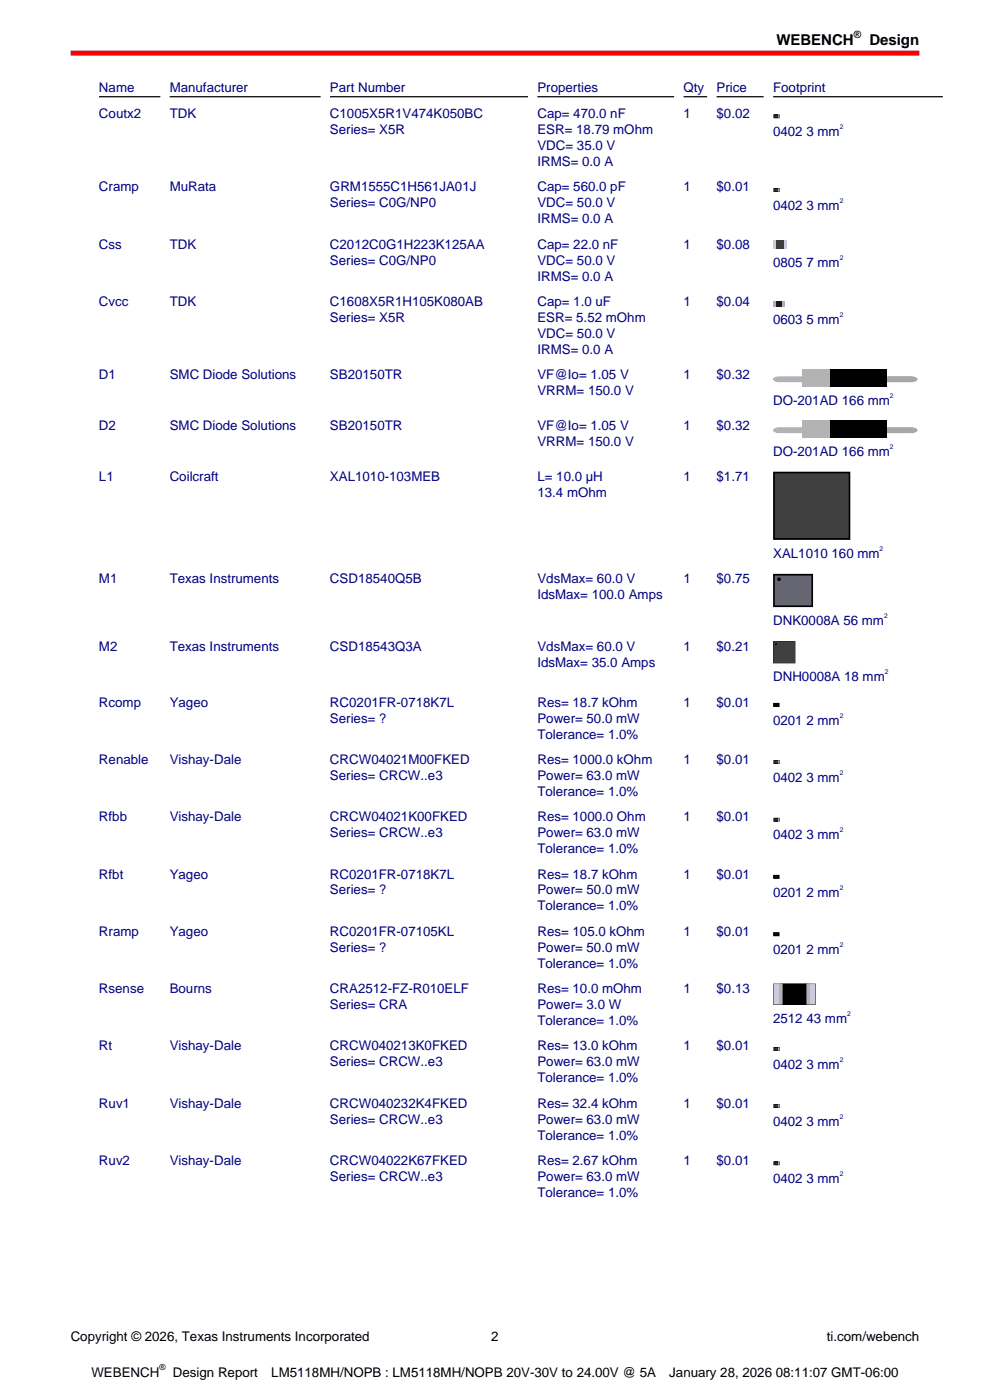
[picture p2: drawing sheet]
<svg xmlns="http://www.w3.org/2000/svg" width="210mm" height="297mm" viewBox="0 0 210 297" stroke-linecap="round" stroke-linejoin="round" font-family="sans-serif">
<defs><g id="words">
<g font-size="3.2">
<text x="164.7" y="9.6">WEBENCH</text>
<text x="184.4" y="9.6">Design</text>
</g>
<g font-size="2.8" fill="#000080">
<text x="21" y="19.4">Name</text>
<text x="36" y="19.4">Manufacturer</text>
<text x="70" y="19.4">Part Number</text>
<text x="114" y="19.4">Properties</text>
<text x="145" y="19.4">Qty</text>
<text x="152" y="19.4">Price</text>
<text x="164" y="19.4">Footprint</text>
<text x="21" y="25.1">Coutx2</text>
<text x="36" y="25.1">TDK</text>
<text x="70" y="25.1">C1005X5R1V474K050BC</text>
<text x="70" y="28.5">Series= X5R</text>
<text x="114" y="25.1">Cap= 470.0 nF</text>
<text x="114" y="28.5">ESR= 18.79 mOhm</text>
<text x="145" y="25.1">1</text>
<text x="152" y="25.1">$0.02</text>
<text x="164" y="28.9">0402 3 mm</text>
<text x="114" y="31.8">VDC= 35.0 V</text>
<text x="114" y="35.2">IRMS= 0.0 A</text>
<text x="21" y="40.6">Cramp</text>
<text x="36" y="40.6">MuRata</text>
<text x="70" y="40.6">GRM1555C1H561JA01J</text>
<text x="114" y="40.6">Cap= 560.0 pF</text>
<text x="145" y="40.6">1</text>
<text x="152" y="40.6">$0.01</text>
<text x="70" y="44">Series= C0G/NP0</text>
<text x="114" y="44">VDC= 50.0 V</text>
<text x="114" y="47.4">IRMS= 0.0 A</text>
<text x="164" y="44.5">0402 3 mm</text>
<text x="21" y="52.8">Css</text>
<text x="36" y="52.8">TDK</text>
<text x="70" y="52.8">C2012C0G1H223K125AA</text>
<text x="114" y="52.8">Cap= 22.0 nF</text>
<text x="145" y="52.8">1</text>
<text x="152" y="52.8">$0.08</text>
<text x="70" y="56.2">Series= C0G/NP0</text>
<text x="114" y="56.2">VDC= 50.0 V</text>
<text x="114" y="59.5">IRMS= 0.0 A</text>
<text x="164" y="56.6">0805 7 mm</text>
<text x="21" y="64.9">Cvcc</text>
<text x="36" y="64.9">TDK</text>
<text x="70" y="64.9">C1608X5R1H105K080AB</text>
<text x="114" y="64.9">Cap= 1.0 uF</text>
<text x="145" y="64.9">1</text>
<text x="152" y="64.9">$0.04</text>
<text x="70" y="68.3">Series= X5R</text>
<text x="114" y="68.3">ESR= 5.52 mOhm</text>
<text x="114" y="71.7">VDC= 50.0 V</text>
<text x="164" y="68.8">0603 5 mm</text>
<text x="114" y="75.1">IRMS= 0.0 A</text>
<text x="21" y="80.5">D1</text>
<text x="36" y="80.5">SMC Diode Solutions</text>
<text x="70" y="80.5">SB20150TR</text>
<text x="114" y="80.5">VF@Io= 1.05 V</text>
<text x="114" y="83.9">VRRM= 150.0 V</text>
<text x="145" y="80.5">1</text>
<text x="152" y="80.5">$0.32</text>
<text x="164" y="85.9">DO-201AD 166 mm</text>
<text x="21" y="91.3">D2</text>
<text x="36" y="91.3">SMC Diode Solutions</text>
<text x="70" y="91.3">SB20150TR</text>
<text x="114" y="91.3">VF@Io= 1.05 V</text>
<text x="114" y="94.7">VRRM= 150.0 V</text>
<text x="145" y="91.3">1</text>
<text x="152" y="91.3">$0.32</text>
<text x="164" y="96.7">DO-201AD 166 mm</text>
<text x="21" y="102.1">L1</text>
<text x="36" y="102.1">Coilcraft</text>
<text x="70" y="102.1">XAL1010-103MEB</text>
<text x="114" y="102.1">L= 10.0 µH</text>
<text x="114" y="105.5">13.4 mOhm</text>
<text x="145" y="102.1">1</text>
<text x="152" y="102.1">$1.71</text>
<text x="164" y="118.4">XAL1010 160 mm</text>
<text x="21" y="123.8">M1</text>
<text x="36" y="123.8">Texas Instruments</text>
<text x="70" y="123.8">CSD18540Q5B</text>
<text x="114" y="123.8">VdsMax= 60.0 V</text>
<text x="145" y="123.8">1</text>
<text x="152" y="123.8">$0.75</text>
<text x="114" y="127.2">IdsMax= 100.0 Amps</text>
<text x="164" y="132.6">DNK0008A 56 mm</text>
<text x="21" y="138">M2</text>
<text x="36" y="138">Texas Instruments</text>
<text x="70" y="138">CSD18543Q3A</text>
<text x="114" y="138">VdsMax= 60.0 V</text>
<text x="114" y="141.4">IdsMax= 35.0 Amps</text>
<text x="145" y="138">1</text>
<text x="152" y="138">$0.21</text>
<text x="21" y="149.9">Rcomp</text>
<text x="36" y="149.9">Yageo</text>
<text x="70" y="149.9">RC0201FR-0718K7L</text>
<text x="114" y="149.9">Res= 18.7 kOhm</text>
<text x="145" y="149.9">1</text>
<text x="152" y="149.9">$0.01</text>
<text x="164" y="144.5">DNH0008A 18 mm</text>
<text x="70" y="153.3">Series= ?</text>
<text x="114" y="153.3">Power= 50.0 mW</text>
<text x="164" y="153.7">0201 2 mm</text>
<text x="114" y="156.7">Tolerance= 1.0%</text>
<text x="21" y="162.1">Renable</text>
<text x="36" y="162.1">Vishay-Dale</text>
<text x="70" y="162.1">CRCW04021M00FKED</text>
<text x="70" y="165.4">Series= CRCW..e3</text>
<text x="114" y="162.1">Res= 1000.0 kOhm</text>
<text x="114" y="165.4">Power= 63.0 mW</text>
<text x="145" y="162.1">1</text>
<text x="152" y="162.1">$0.01</text>
<text x="164" y="165.9">0402 3 mm</text>
<text x="114" y="168.8">Tolerance= 1.0%</text>
<text x="21" y="174.2">Rfbb</text>
<text x="36" y="174.2">Vishay-Dale</text>
<text x="70" y="174.2">CRCW04021K00FKED</text>
<text x="70" y="177.6">Series= CRCW..e3</text>
<text x="114" y="174.2">Res= 1000.0 Ohm</text>
<text x="114" y="177.6">Power= 63.0 mW</text>
<text x="145" y="174.2">1</text>
<text x="152" y="174.2">$0.01</text>
<text x="164" y="178.1">0402 3 mm</text>
<text x="114" y="181">Tolerance= 1.0%</text>
<text x="21" y="186.4">Rfbt</text>
<text x="36" y="186.4">Yageo</text>
<text x="70" y="186.4">RC0201FR-0718K7L</text>
<text x="70" y="189.8">Series= ?</text>
<text x="114" y="186.4">Res= 18.7 kOhm</text>
<text x="114" y="189.8">Power= 50.0 mW</text>
<text x="145" y="186.4">1</text>
<text x="152" y="186.4">$0.01</text>
<text x="164" y="190.2">0201 2 mm</text>
<text x="114" y="193.1">Tolerance= 1.0%</text>
<text x="21" y="198.5">Rramp</text>
<text x="36" y="198.5">Yageo</text>
<text x="70" y="198.5">RC0201FR-07105KL</text>
<text x="70" y="201.9">Series= ?</text>
<text x="114" y="198.5">Res= 105.0 kOhm</text>
<text x="114" y="201.9">Power= 50.0 mW</text>
<text x="145" y="198.5">1</text>
<text x="152" y="198.5">$0.01</text>
<text x="164" y="202.4">0201 2 mm</text>
<text x="114" y="205.3">Tolerance= 1.0%</text>
<text x="21" y="210.7">Rsense</text>
<text x="36" y="210.7">Bourns</text>
<text x="70" y="210.7">CRA2512-FZ-R010ELF</text>
<text x="70" y="214.1">Series= CRA</text>
<text x="114" y="210.7">Res= 10.0 mOhm</text>
<text x="114" y="214.1">Power= 3.0 W</text>
<text x="145" y="210.7">1</text>
<text x="152" y="210.7">$0.13</text>
<text x="114" y="217.5">Tolerance= 1.0%</text>
<text x="164" y="217">2512 43 mm</text>
<text x="21" y="222.9">Rt</text>
<text x="36" y="222.9">Vishay-Dale</text>
<text x="70" y="222.9">CRCW040213K0FKED</text>
<text x="70" y="226.2">Series= CRCW..e3</text>
<text x="114" y="222.9">Res= 13.0 kOhm</text>
<text x="114" y="226.2">Power= 63.0 mW</text>
<text x="145" y="222.9">1</text>
<text x="152" y="222.9">$0.01</text>
<text x="164" y="226.7">0402 3 mm</text>
<text x="114" y="229.6">Tolerance= 1.0%</text>
<text x="21" y="235">Ruv1</text>
<text x="36" y="235">Vishay-Dale</text>
<text x="70" y="235">CRCW040232K4FKED</text>
<text x="70" y="238.4">Series= CRCW..e3</text>
<text x="114" y="235">Res= 32.4 kOhm</text>
<text x="114" y="238.4">Power= 63.0 mW</text>
<text x="145" y="235">1</text>
<text x="152" y="235">$0.01</text>
<text x="164" y="238.9">0402 3 mm</text>
<text x="114" y="241.8">Tolerance= 1.0%</text>
<text x="21" y="247.2">Ruv2</text>
<text x="36" y="247.2">Vishay-Dale</text>
<text x="70" y="247.2">CRCW04022K67FKED</text>
<text x="70" y="250.6">Series= CRCW..e3</text>
<text x="114" y="247.2">Res= 2.67 kOhm</text>
<text x="114" y="250.6">Power= 63.0 mW</text>
<text x="145" y="247.2">1</text>
<text x="152" y="247.2">$0.01</text>
<text x="164" y="251">0402 3 mm</text>
<text x="114" y="253.9">Tolerance= 1.0%</text>
</g>
<g font-size="2.8">
<text x="15" y="284.4">Copyright © 2026, Texas Instruments Incorporated</text>
<text x="104.2" y="284.4">2</text>
<text x="175.4" y="284.4">ti.com/webench</text>
<text x="19.4" y="292">WEBENCH</text>
<text x="36.7" y="292">Design Report</text>
<text x="57.5" y="292">LM5118MH/NOPB : LM5118MH/NOPB 20V-30V to 24.00V @ 5A</text>
<text x="142" y="292">January 28, 2026 08:11:07 GMT-06:00</text>
</g>
<text font-size="2.1" x="181.1" y="8">®</text>
<text font-size="1.8" x="33.8" y="290.6">®</text>
<g font-size="1.4" fill="#000080">
<text x="178.1" y="27.4">2</text>
<text x="178.1" y="43">2</text>
<text x="178.1" y="55.1">2</text>
<text x="178.1" y="67.3">2</text>
<text x="188.8" y="84.4">2</text>
<text x="188.8" y="95.2">2</text>
<text x="186.6" y="116.9">2</text>
<text x="187.5" y="131.2">2</text>
<text x="187.7" y="143">2</text>
<text x="178.1" y="152.3">2</text>
<text x="178.1" y="164.4">2</text>
<text x="178.1" y="176.6">2</text>
<text x="178.1" y="188.7">2</text>
<text x="178.1" y="200.9">2</text>
<text x="179.7" y="215.6">2</text>
<text x="178.1" y="225.2">2</text>
<text x="178.1" y="237.4">2</text>
<text x="178.1" y="249.5">2</text>
</g>
</g></defs>
<path d="M15 11.3h180" fill="none" stroke="#f00" stroke-width="1.1" stroke-linecap="butt"/>
<path d="M16 20.5h3" fill="none" stroke="#fff" stroke-width=".26"/>
<path d="M21 20.5h13M36 20.5h32M70 20.5h42M114 20.5h29M145 20.5h5M152 20.5h10M164 20.5h36" fill="none" stroke="#000" stroke-width=".26"/>
<path d="M164 24.4h1.4v.7h-1.4z" fill="#cbcbcb"/>
<path d="M164.4 24.4h.7v.7h-.7z" fill="#363636"/>
<g fill="#000">
<path d="M164.4 24.4h.6v.6h-.6zM164.4 24.4v.7h.7v-.7z"/>
<path d="M164.1 24.4h1.2v.6h-1.2zM164 24.4v.7h1.4v-.7z"/>
</g>
<path d="M164 39.9h1.4v.7h-1.4z" fill="#cbcbcb"/>
<path d="M164.4 39.9h.7v.7h-.7z" fill="#363636"/>
<g fill="#000">
<path d="M164.4 40h.6v.5h-.6zM164.4 39.9v.7h.7v-.7z"/>
<path d="M164.1 40h1.2v.5h-1.2zM164 39.9v.7h1.4v-.7z"/>
</g>
<path d="M164 51h2.8v1.8h-2.8z" fill="#cbcbcb"/>
<path d="M164.6 51h1.6v1.8h-1.6z" fill="#363636"/>
<path d="M164 63.8h2.4v1.2h-2.4z" fill="#b3b3b3"/>
<path d="M164.6 63.8h1.2v1.2h-1.2z" fill="#1a1a1a"/>
<path d="M188.2 79.8h5a1.25 1.25 0 0 1 1.4 .7 1.25 1.25 0 0 1-1.4 .6h-5.1z" fill="#999"/>
<path d="M170.2 78.4h17.9v3.7h-17.9z" fill="#b3b3b3"/>
<path d="M176.2 78.4h12v3.7h-12z" fill="#000"/>
<path d="M164.1 80.2l1.2-.4h5.1l-.1 1.3h-5a1.15 1.15 0 0 1-1.3-.6z" fill="#b3b3b3"/>
<path d="M188.2 90.6h5a1.25 1.25 0 0 1 1.4 .7 1.25 1.25 0 0 1-1.4 .6h-5.1z" fill="#999"/>
<path d="M170.2 89.3h17.9v3.6h-17.9z" fill="#b3b3b3"/>
<path d="M176.2 89.3h12v3.6h-12z" fill="#000"/>
<path d="M164.1 91l1.2-.4h5.1l-.1 1.3h-5a1.15 1.15 0 0 1-1.3-.6z" fill="#b3b3b3"/>
<path d="M164.2 100.2h16v14.2h-16z" fill="#404040"/>
<path d="M164.2 100.2h16v14.2h-16z" fill="none" stroke="#000" stroke-width=".35"/>
<path d="M164.2 121.9h8.1v6.7h-8.1z" fill="#666"/>
<g fill="#000">
<path d="M165.2 122.9a.05 .05 0 0 1 .1 0 .05 .05 0 0 1-.1 0zM164.9 122.9a.4 .4 0 0 0 .8 0 .4 .4 0 0 0-.8 0z"/>
<path d="M164.4 122.1h7.7v6.3h-7.7zM164 121.7v7.1h8.5v-7.1z"/>
<circle cx="165.3" cy="122.9" r=".22"/>
</g>
<path d="M164 136h4.7v4.7h-4.7z" fill="#404040"/>
<g fill="#000">
<path d="M164.4 136.7a.15 .15 0 0 1 .3 0 .15 .15 0 0 1-.3 0zM164.4 136.7a.22 .22 0 0 0 .4 0 .22 .22 0 0 0-.4 0z"/>
<path d="M164.1 136.1h4.5v4.5h-4.5zM164 136v4.7h4.7v-4.7z"/>
<circle cx="164.6" cy="136.7" r=".17"/>
</g>
<path d="M164.2 149.3h1v.5h-1z" fill="#404040"/>
<path d="M164.2 149.3h1v.5h-1z" fill="none" stroke="#000" stroke-width=".39"/>
<path d="M164 161.3h1.4v.8h-1.4z" fill="#cbcbcb"/>
<path d="M164.4 161.3h.7v.8h-.7z" fill="#363636"/>
<g fill="#000">
<path d="M164.4 161.4h.6v.6h-.6zM164.4 161.3v.8h.7v-.8z"/>
<path d="M164.1 161.4h1.2v.6h-1.2zM164 161.3v.8h1.4v-.8z"/>
</g>
<path d="M164 173.5h1.4v.7h-1.4z" fill="#cbcbcb"/>
<path d="M164.4 173.5h.7v.7h-.7z" fill="#363636"/>
<g fill="#000">
<path d="M164.4 173.6h.6v.5h-.6zM164.4 173.5v.7h.7v-.7z"/>
<path d="M164.1 173.6h1.2v.5h-1.2zM164 173.5v.7h1.4v-.7z"/>
</g>
<path d="M164.2 185.8h1v.5h-1z" fill="#404040"/>
<path d="M164.2 185.8h1v.5h-1z" fill="none" stroke="#000" stroke-width=".39"/>
<path d="M164.2 198h1v.4h-1z" fill="#404040"/>
<path d="M164.2 198h1v.4h-1z" fill="none" stroke="#000" stroke-width=".39"/>
<path d="M164 208.7h9v4.4h-9z" fill="#ccc"/>
<g fill="#000">
<path d="M165.9 208.7h5.2v4.4h-5.2z"/>
<path d="M166 208.8h5.1v4.2h-5.1zM165.9 208.7v4.4h5.3v-4.4z"/>
<path d="M164.1 208.8h8.8v4.2h-8.8zM164 208.7v4.4h9v-4.4z"/>
</g>
<path d="M165.4 208.7h.6v4.4h-.6z" fill="#b3b3b3"/>
<path d="M165.4 208.7h.6v4.4h-.6zM165.4 208.7v4.4h.6v-4.4z" fill="#000"/>
<path d="M171.1 208.7h.6v4.4h-.6z" fill="#b3b3b3"/>
<path d="M171.1 208.7h.6v4.4h-.6zM171.1 208.7v4.4h.6v-4.4z" fill="#000"/>
<path d="M164 222.1h1.4v.8h-1.4z" fill="#cbcbcb"/>
<path d="M164.4 222.1h.7v.8h-.7z" fill="#363636"/>
<g fill="#000">
<path d="M164.4 222.2h.6v.6h-.6zM164.4 222.1v.8h.7v-.8z"/>
<path d="M164.1 222.2h1.2v.6h-1.2zM164 222.1v.8h1.4v-.8z"/>
</g>
<path d="M164 234.3h1.4v.7h-1.4z" fill="#cbcbcb"/>
<path d="M164.4 234.3h.7v.7h-.7z" fill="#363636"/>
<g fill="#000">
<path d="M164.4 234.4h.6v.5h-.6zM164.4 234.3v.7h.7v-.7z"/>
<path d="M164.1 234.4h1.2v.5h-1.2zM164 234.3v.7h1.4v-.7z"/>
</g>
<path d="M164 246.5h1.4v.7h-1.4z" fill="#cbcbcb"/>
<path d="M164.4 246.5h.7v.7h-.7z" fill="#363636"/>
<g fill="#000">
<path d="M164.4 246.6h.6v.5h-.6zM164.4 246.5v.7h.7v-.7z"/>
<path d="M164.1 246.6h1.2v.5h-1.2zM164 246.5v.7h1.4v-.7z"/>
</g>
<use href="#words"/>
</svg>
